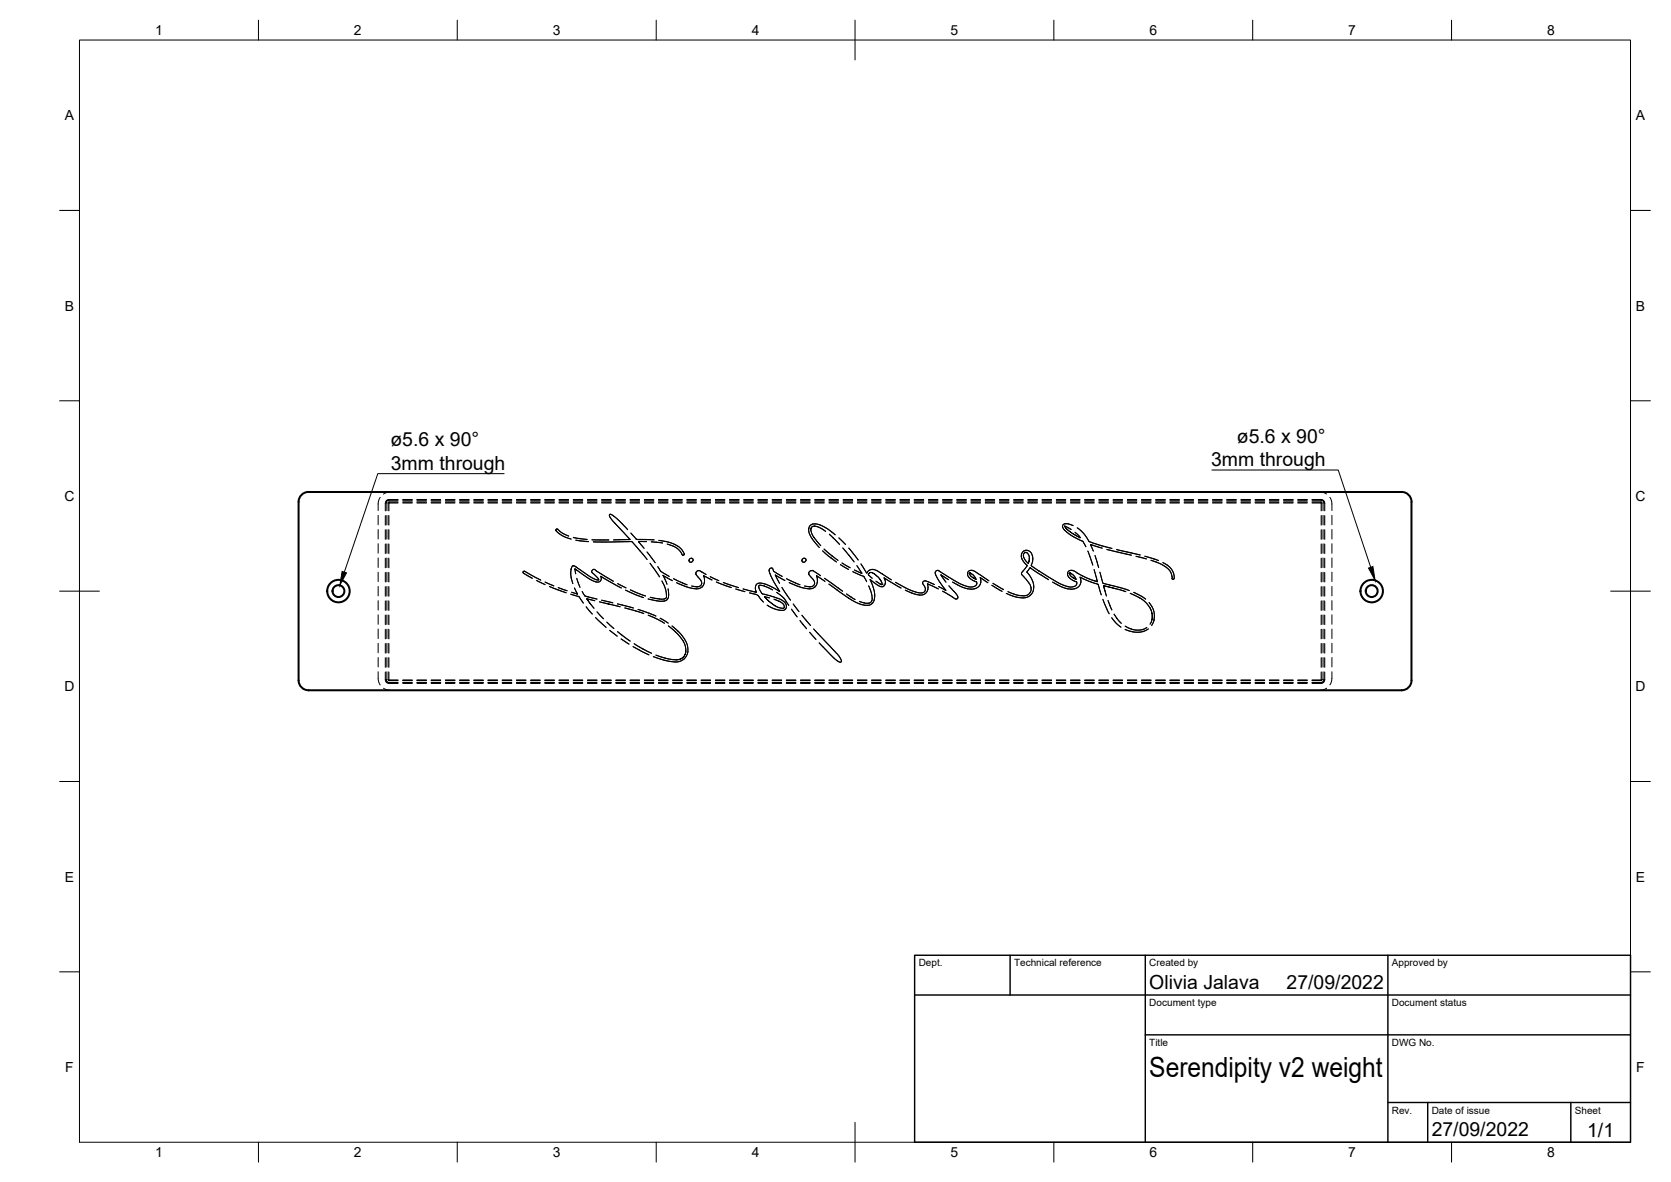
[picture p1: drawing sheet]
<svg xmlns="http://www.w3.org/2000/svg" width="420mm" height="297mm" viewBox="0 0 420 297" stroke-linecap="round" stroke-linejoin="round" font-family="sans-serif">
<defs><g id="words">
<text font-size="7" x="289" y="270.6">Serendipity v2 weight</text>
<g font-size="4.9">
<text x="98.2" y="112.1">ø5.6 x 90°</text>
<text x="311" y="111.2">ø5.6 x 90°</text>
<text x="98.3" y="118">3mm through</text>
<text x="304.5" y="117.1">3mm through</text>
<text x="289" y="248.5">Olivia Jalava</text>
<text x="323.5" y="248.5">27/09/2022</text>
<text x="360" y="285.5">27/09/2022</text>
<text x="399.1" y="285.7">1/1</text>
</g>
<g font-size="3.5">
<text x="39" y="8.8">1</text>
<text x="89" y="8.8">2</text>
<text x="139" y="8.8">3</text>
<text x="189" y="8.8">4</text>
<text x="239" y="8.8">5</text>
<text x="289" y="8.8">6</text>
<text x="339" y="8.8">7</text>
<text x="389" y="8.8">8</text>
<text x="16.3" y="30.2">A</text>
<text x="411.3" y="30.2">A</text>
<text x="16.3" y="78">B</text>
<text x="411.3" y="78">B</text>
<text x="16.2" y="125.9">C</text>
<text x="411.2" y="125.9">C</text>
<text x="16.2" y="173.7">D</text>
<text x="411.2" y="173.7">D</text>
<text x="16.3" y="221.6">E</text>
<text x="411.3" y="221.6">E</text>
<text x="16.4" y="269.4">F</text>
<text x="411.4" y="269.4">F</text>
<text x="39" y="290.8">1</text>
<text x="89" y="290.8">2</text>
<text x="139" y="290.8">3</text>
<text x="189" y="290.8">4</text>
<text x="239" y="290.8">5</text>
<text x="289" y="290.8">6</text>
<text x="339" y="290.8">7</text>
<text x="389" y="290.8">8</text>
</g>
<g font-size="2.5">
<text x="231" y="242.9">Dept.</text>
<text x="255" y="242.9">Technical reference</text>
<text x="289" y="242.9">Created by</text>
<text x="350" y="242.9">Approved by</text>
<text x="289" y="252.8">Document type</text>
<text x="350" y="252.8">Document status</text>
<text x="289" y="262.9">Title</text>
<text x="350" y="262.9">DWG No.</text>
<text x="350" y="279.9">Rev.</text>
<text x="360" y="279.9">Date of issue</text>
<text x="396" y="279.9">Sheet</text>
</g>
</g></defs>
<!-- layer: Visible -->
<g fill="none" stroke="#000" stroke-width=".51">
<path d="M75.1 126.1v44.9a2.51 2.51 0 0 0 2.5 2.5h274.8a2.51 2.51 0 0 0 2.5-2.5v-44.9M354.9 126.1a2.51 2.51 0 0 0-2.5-2.5h-274.8a2.47 2.47 0 0 0-2.5 2.5"/>
<circle cx="85.1" cy="148.5" r="1.49"/>
<circle cx="85.1" cy="148.5" r="2.83"/>
<circle cx="344.9" cy="148.5" r="1.49"/>
<circle cx="344.9" cy="148.5" r="2.83"/>
</g>
<!-- layer: Hidden -->
<g fill="none" stroke="#000" stroke-width=".25">
<path d="M95.1 129.5v2.4M95.1 133.1v2.4M95.1 136.6v2.4M95.6 125l-.2 .3a5.5 5.5 0 0 0-.3 3M96.9 129.6v2.4M96.9 133.1v2.4M96.9 136.7v2.4M97.1 126.4v1.9M97.1 129.5v2.4M97.1 133.1v2.4M97.1 136.7v2.4M97.6 129.5v2.4"/>
<path d="M97.6 133.1v2.4M97.6 136.7v2.4M97.8 129.6v2.4M97.8 133.1v2.4M97.8 136.7v2.4M98.1 123.6l-.9 .2-.8 .3M100.1 125.5h-2.3a.93 .93 0 0 0-.9 1v1.9M100.1 125.7h-2.5l-.4 .4-.1 .3M100.1 126.4h-2.3v2M100.1 126.2h-2.4l-.1 2.1M100.1 125.7h-2.5l-.4 .3-.1 .4M101.3 125.5h2.4"/>
<path d="M101.3 125.7h2.4M101.3 126.4h2.4M101.3 126.2h2.4M104.8 125.5h2.4M104.8 125.7h2.4M104.8 126.4h2.4M104.8 126.2h2.4M108.4 125.5h2.4M108.4 125.7h2.4M108.4 126.4h2.4M108.4 126.2h2.4M112 125.5h2.4"/>
<path d="M112 125.7h2.4M112 126.4h2.4M112 126.2h2.4M115.6 125.5h2.3M115.6 125.7h2.3M115.6 126.4h2.3M115.6 126.2h2.3M119.1 125.5h2.4M119.1 125.7h2.4M119.1 126.4h2.4M119.1 126.2h2.4M122.7 125.5h2.4"/>
<path d="M122.7 125.7h2.4M122.7 126.4h2.4M122.7 126.2h2.4M126.3 125.5h2.4M126.3 125.7h2.4M126.3 126.4h2.4M126.3 126.2h2.4M129.9 125.5h2.3M129.9 125.7h2.3M129.9 126.4h2.3M129.9 126.2h2.3M133.4 125.5h2.4"/>
<path d="M133.4 125.7h2.4M133.4 126.4h2.4M133.4 126.2h2.4M137 125.5h2.4M137 125.7h2.4M137 126.4h2.4M137 126.2h2.4M139.7 133.2l.5-.2a6.2 6.2 0 0 0 2.8 1.8M139.7 133.2l.3 .4a7.3 7.3 0 0 0 3.6 1.9l-2.4-1a1.76 1.76 0 0 1-1.4-1.5l.4-.1a6.2 6.2 0 0 0 2.8 1.8M139.7 133.2h.1M139.8 133.4h.1M139.9 133h.1"/>
<path d="M140.3 133v.1M140.6 125.5h2.4M140.6 125.7h2.4M140.6 126.4h2.4M140.6 126.2h2.4M144.1 135.1l3.5 .5M144.1 135l3.5 .5M144.1 125.5h2.4M144.1 125.7h2.4M144.1 126.4h2.4M144.1 126.2h2.4M144.8 135.8l3.2 .3"/>
<path d="M144.8 135.7l3.2 .4M147.7 125.5h2.4M147.7 125.7h2.4M147.7 126.4h2.4M147.7 126.2h2.4M148.8 135.7h4.3M148.8 135.6l4.3 .1M149.2 136.2l9.6-.1 3.9 4.5M149.2 136.2l9.6-.2 3.9 4.6M151.3 125.5h2.4M151.3 125.7h2.4M151.3 126.4h2.4"/>
<path d="M151.3 126.2h2.4M153.2 129.4l.3-.1a5.6 5.6 0 0 1 2.7 2.1l1.6 1.7M153.2 129.5l.7 1.3 4.5 4.8-4.1 .1M153.3 129.3h.1M153.4 129.9v.1M153.6 129.2v.1M154.2 129.6h.1M154.6 131.5h.1M154.9 125.5h2.3M154.9 125.7h2.3M154.9 126.4h2.3M154.9 126.2h2.3"/>
<path d="M155.7 135.6h-1.4M155.7 135.6v.1M157.6 136.1v.1M157.8 133.1l-1.3-1.5a7 7 0 0 0-3-2.4l-.3 .1v.4l.7 1 4.5 4.8-2.7 .1M157.9 135.6h.1M158.2 135.3v.1M158.4 135.5h.1M158.4 135.5v.1M158.4 125.5h2.4M158.4 125.7h2.4M158.4 126.4h2.4M158.4 126.2h2.4"/>
<path d="M158.6 134l1.6 1.6 4.3 .1M158.6 133.9l1.4 1.5M158.7 136v.1M159 136.2h.1M160 135.4l4.5 .2M160 135.4v.1M160.5 136.1l.1 .1M160.6 136.2l1.3 1.6M160.6 136.2h.1M162 125.5h2.4M162 125.7h2.4M162 126.4h2.4"/>
<path d="M162 126.2h2.4M162.6 136.1h-2.1l1.4 1.7M162.6 136.1h-2.1l.1 .1M162.7 138.7l2 2.7M163.7 136.2l2.9 .3M163.7 136.1l1.3 .1M165 136.2l1.6 .2M165 136.2v.1M165.6 125.5h2.4M165.6 125.7h2.4M165.6 126.4h2.4M165.6 126.2h2.4"/>
<path d="M165.7 135.8l3.2 .7a4.1 4.1 0 0 1 3.1 3l-.2 .1-.2-.1a4.9 4.9 0 0 0-3.8-2.7M165.7 135.8l3.2 .7a4.6 4.6 0 0 1 3.2 2.8 .38 .38 0 0 1-.5 .2 .38 .38 0 0 1-.2-.5 5.3 5.3 0 0 0-3.6-2.3M169.1 125.5h2.4M169.1 125.7h2.4M169.1 126.4h2.4M169.1 126.2h2.4M170.4 137.2v.1M171.5 139.3h.1M171.6 139.4v.1M171.9 139.5v.1M172 139.1v.1M172.1 139.3h.1"/>
<path d="M172.7 125.5h2.4M172.7 125.7h2.4M172.7 126.4h2.4M172.7 126.2h2.4M176.3 125.5h2.4M176.3 125.7h2.4M176.3 126.4h2.4M176.3 126.2h2.4M179.9 125.5h2.3M179.9 125.7h2.3M179.9 126.4h2.3M179.9 126.2h2.3"/>
<path d="M183.4 125.5h2.4M183.4 125.7h2.4M183.4 126.4h2.4M183.4 126.2h2.4M187 125.5h2.4M187 125.7h2.4M187 126.4h2.4M187 126.2h2.4M190.6 125.5h2.4M190.6 125.7h2.4M190.6 126.4h2.4M190.6 126.2h2.4"/>
<path d="M194.2 125.5h2.3M194.2 125.7h2.3M194.2 126.4h2.3M194.2 126.2h2.3M197.7 125.5h2.4M197.7 125.7h2.4M197.7 126.4h2.4M197.7 126.2h2.4M201.3 125.5h2.4M201.3 125.7h2.4M201.3 126.4h2.4M201.3 126.2h2.4"/>
<path d="M203.3 133.1h.1M203.4 132.7l-.1 .1M203.5 134.1v.1M203.9 133.2l.3 1 .5 .8M203.9 133.2l.6 1.7 1.9 2.2M203.9 132.8v.4M203.9 132.9v.2M204.1 132.4l-.2 .5zM204.1 132.4l.8-.2zM204.3 131.7h.1M204.7 135.1l1.7 2M204.9 125.5h2.3"/>
<path d="M204.9 125.7h2.3M204.9 126.4h2.3M204.9 126.2h2.3M204.9 132.2l1.1 .3 1.6 1M204.9 132.2l1.1 .4 1.6 1M204.9 131.6v.1M206.2 131.9h.1M206.8 138.5l3.5 2.8M206.8 138.4l2.1 1.8M207.2 138l2 1.7M208.4 125.5h2.4M208.4 125.7h2.4"/>
<path d="M208.4 126.4h2.4M208.4 126.2h2.4M208.5 134.2l.9 .9M208.5 134.3l.9 .8M209.1 133.6l.9 .8-2.3-1.7a3.8 3.8 0 0 0-3.9-.7 2.77 2.77 0 0 0 .5 3.5l1.7 2.1M209.1 133.6l-1.4-1a4.3 4.3 0 0 0-3.7-.8 2.19 2.19 0 0 0-.1 3.2l2.1 2.6M209.1 133.6v.1M209.2 139.7l1.5 1.1M209.2 139.7l1.5 1.2M209.4 135.1l1.7 1.7M209.4 135.1h.1M210.9 135.2l1.7 1.7"/>
<path d="M210.9 135.2l1.7 1.6M211.9 137.7l2.9 3.5M212 125.5h2.4M212 125.7h2.4M212 126.4h2.4M212 126.2h2.4M213.4 137.8l2.4 3M213.4 137.7l2.4 3M215.6 125.5h2.4M215.6 125.7h2.4M215.6 126.4h2.4M215.6 126.2h2.4"/>
<path d="M219.2 125.5h2.3M219.2 125.7h2.3M219.2 126.4h2.3M219.2 126.2h2.3M222.7 125.5h2.4M222.7 125.7h2.4M222.7 126.4h2.4M222.7 126.2h2.4M226.3 125.5h2.4M226.3 125.7h2.4M226.3 126.4h2.4M226.3 126.2h2.4"/>
<path d="M229.9 125.5h2.4M229.9 125.7h2.4M229.9 126.4h2.4M229.9 126.2h2.4M233.4 125.5h2.4M233.4 125.7h2.4M233.4 126.4h2.4M233.4 126.2h2.4M237 125.5h2.4M237 125.7h2.4M237 126.4h2.4M237 126.2h2.4"/>
<path d="M240.6 125.5h2.4M240.6 125.7h2.4M240.6 126.4h2.4M240.6 126.2h2.4M244.2 125.5h2.3M244.2 125.7h2.3M244.2 126.4h2.3M244.2 126.2h2.3M247.7 125.5h2.4M247.7 125.7h2.4M247.7 126.4h2.4M247.7 126.2h2.4"/>
<path d="M251.3 125.5h2.4M251.3 125.7h2.4M251.3 126.4h2.4M251.3 126.2h2.4M254.9 125.5h2.4M254.9 125.7h2.4M254.9 126.4h2.4M254.9 126.2h2.4M256.8 139.7v.1M256.8 139.4v.1M256.9 139.1v.1M257.3 139.6v.1"/>
<path d="M257.4 140l.5 1 .7 .6M257.5 138.4v.1M257.7 138.9l.3-.1 .3 .2M257.7 138.9l.6 .1M257.7 138.9l-.4 .4 .1 .7 .5 .9 .7 .6M257.7 138.9l-.4 .4 .1 .6M258.2 138.3h.1M258.3 139l.5 .7v1.2v-.7M258.3 139l.5 1M258.4 125.5h2.4M258.4 125.7h2.4M258.4 126.4h2.4"/>
<path d="M258.4 126.2h2.4M262 125.5h2.4M262 125.7h2.4M262 126.4h2.4M262 126.2h2.4M265.6 125.5h2.4M265.6 125.7h2.4M265.6 126.4h2.4M265.6 126.2h2.4M267.2 132.4h.1M267.7 133.2v.1M267.8 131.6v.1"/>
<path d="M268.2 132.9l-.5-.7 .5 .8M269.2 125.5h2.3M269.2 125.7h2.3M269.2 126.4h2.3M269.2 126.2h2.3M269.3 133l-1.6-.8 1.6 .9M269.8 132.1l-1.3-.4-1.1 .1a.9 .9 0 0 0 .3 1.5 17.9 17.9 0 0 0 4.6 2.8l.7 1.3M269.8 132l-1.3-.4-1.1 .1a.88 .88 0 0 0 .3 1.5 20 20 0 0 0 4.6 2.9l.7 1.3M269.9 134.8v.1M270.2 134.4l1.3 .7zM270.2 134.4l-2-1.5 2 1.5M270.3 133.7l1.1 1 .1 .4"/>
<path d="M270.3 133.8l1.3 1.3M270.9 132.7l1.2 1 1.4 1.9a1.22 1.22 0 0 0 1.2 .8l4.9 1.5M270.9 132.6l1.9 1.8a3.5 3.5 0 0 0 2.7 2.2l1.5 .5M271.5 135.1h.1M271.6 135.1h-.1M272.2 136h.1M272.7 125.5h2.4M272.7 125.7h2.4M272.7 126.4h2.4M272.7 126.2h2.4M273.7 135.9v.1M273.9 136.1v.1"/>
<path d="M274.3 136.9l.6 .1M274.3 136.9l.6 1.6M274.3 136.8v.1M274.5 136.9h.1M274.9 137l2.2 .7M274.9 137v.1M275.3 139.6l.9 3.1M275.3 139.6l.9 3M276.3 125.5h2.4M276.3 125.7h2.4M276.3 126.4h2.4M276.3 126.2h2.4"/>
<path d="M277 137.1l2.6 .7M277 137.1v.1M277.1 137.8l-2.8-.9 .6 1.6M278.3 138.1l6.2 1.5M278.3 138l2.2 .6M279.9 125.5h2.4M279.9 125.7h2.4M279.9 126.4h2.4M279.9 126.2h2.4M280.5 138.6l4 .9M280.5 138.6h.1M280.8 138.1l5.9 1.4"/>
<path d="M280.8 138.1l3.6 .8M283.5 125.5h2.3M283.5 125.7h2.3M283.5 126.4h2.3M283.5 126.2h2.3M284 138.8v.1M284.4 138.9l2.3 .6M284.4 138.9v.1M285.6 139.8l2.6 .7M285.6 139.8l2.6 .6M287 125.5h2.4M287 125.7h2.4"/>
<path d="M287 126.4h2.4M287 126.2h2.4M287.8 139.8l3.5 1.1-1.2-.5M287.8 139.7l2.3 .7M290.6 125.5h2.4M290.6 125.7h2.4M290.6 126.4h2.4M290.6 126.2h2.4M294.2 125.5h2.3M294.2 125.7h2.3M294.2 126.4h2.3M294.2 126.2h2.3"/>
<path d="M297.8 125.5h2.3M297.8 125.7h2.3M297.8 126.4h2.3M297.8 126.2h2.3M301.3 125.5h2.4M301.3 125.7h2.4M301.3 126.4h2.4M301.3 126.2h2.4M304.9 125.5h2.4M304.9 125.7h2.4M304.9 126.4h2.4M304.9 126.2h2.4"/>
<path d="M308.5 125.5h2.3M308.5 125.7h2.3M308.5 126.4h2.3M308.5 126.2h2.3M312 125.5h2.4M312 125.7h2.4M312 126.4h2.4M312 126.2h2.4M315.6 125.5h2.4M315.6 125.7h2.4M315.6 126.4h2.4M315.6 126.2h2.4"/>
<path d="M319.2 125.5h2.4M319.2 125.7h2.4M319.2 126.4h2.4M319.2 126.2h2.4M322.7 125.5h2.4M322.7 125.7h2.4M322.7 126.4h2.4M322.7 126.2h2.4M326.3 125.5h2.4M326.3 125.7h2.4M326.3 126.4h2.4M326.3 126.2h2.4"/>
<path d="M329.9 125.5h2.2a.94 .94 0 0 1 1 1v1.9M329.9 125.7h2.2a.72 .72 0 0 1 .8 .7M329.9 126.4h2.3v2M329.9 125.7h2.2a.76 .76 0 0 1 .8 .7M329.9 126.2h2.2M331.9 123.6l.9 .2 .7 .3M332.1 126.2l.3 .2M332.2 129.6v2.4M332.2 133.1v2.4M332.2 136.7v2.4M332.4 126.4v1.9M332.4 129.5v2.4"/>
<path d="M332.4 133.1v2.4M332.4 136.7v2.4M332.9 126.4v1.9M332.9 129.5v2.4M332.9 133.1v2.4M332.9 136.7v2.4M333.1 129.6v2.4M333.1 133.1v2.4M333.1 136.7v2.4M334.4 125l.2 .3a5.5 5.5 0 0 1 .3 3M334.9 129.5v2.4M334.9 133.1v2.4"/>
<path d="M334.9 136.6v2.4M95.1 140.2v2.4M95.1 143.8v2.4M95.1 147.4v2.3M95.1 150.9v2.4M95.1 154.5v2.4M95.1 158.1v2.4M96.9 140.3v2.4M96.9 143.9v2.3M96.9 147.5v2.3M96.9 151v2.4M96.9 154.6v2.4"/>
<path d="M96.9 158.2v2.4M97.1 140.2v2.4M97.1 143.8v2.4M97.1 147.4v2.4M97.1 151v2.3M97.1 154.5v2.4M97.1 158.1v2.4M97.6 140.2v2.4M97.6 143.8v2.4M97.6 147.4v2.4M97.6 151v2.3M97.6 154.5v2.4"/>
<path d="M97.6 158.1v2.4M97.8 140.3v2.4M97.8 143.9v2.3M97.8 147.5v2.3M97.8 151v2.4M97.8 154.6v2.4M97.8 158.2v2.4M131.6 143.6v.1M131.6 143.9v.1M131.7 144.1l-.2-.4 .3-.2 4.2 2.3-4.1-2.2-.3 .1 .1 .4 2.2 1.3M131.7 144.1l2.2 1.2M131.7 144.1h.1"/>
<path d="M131.9 143.5v.1M132.1 143.6v.1M134.9 145.9l2.2 1M134.9 145.8l2.2 1.1M137.1 146.3l2.2 1M137.1 146.2l2.2 1M138.1 147.4l4.3 1.6M138.1 147.4l4.3 1.5M142.6 148.4l-2.2-.7 2.2 .8M143.5 149.4l2.1 .6 1.1 1.6M143.5 149.3l2 .6M143.5 144.1h.1"/>
<path d="M143.6 143.1v.1M143.6 142.9v.1M143.6 145.3l.4 1.4-.5-2.6a1.83 1.83 0 0 1 .6-1.9l.8 .3a22 22 0 0 0 5 3.2l.6 .1-.4-.8-1.3-1.1v-.4a.52 .52 0 0 1 .9-.3l4.5 2.9M143.6 145.3l-.1-1.3a1.83 1.83 0 0 1 .6-1.8l.8 .3a21.3 21.3 0 0 0 5 3.2h.6l-.3-.6-1.4-1.3v-.4a.49 .49 0 0 1 .9-.2l4.5 2.9M143.6 145.3h.1M143.7 148.8l1.4 .4M143.9 142.3v.1M144.1 142.2h.1M144.3 142.2h.1M144.5 147.8l.7 1.5-1.5-.4M144.5 147.7l.6 1.5M144.6 142.9l.2 1.3-.2-1.2"/>
<path d="M144.6 143l3.5 2.5a2.68 2.68 0 0 0 2.6 .7l.5-.6-.1-.7 5.1 2.9M144.6 143l3.5 2.4a2.93 2.93 0 0 0 2.6 .8l.5-.6-.1-.8 5.1 2.9M144.7 143v.1M144.9 142.5v.1M144.9 143.2h.1M145 145.4l.8 2.2M145 145.3l.8 2.3M145.1 149.2v.1M145.2 149.2h.1M145.5 149.9l.2 .1M145.5 149.9h.1M145.7 150l1 1.5"/>
<path d="M145.7 150v.1M146.4 148.7l.7 1.1 3 .8M146.4 148.6l.6 1.1M147 149.7l3.1 .8M147 149.7h.1M147.2 149.8h.1M147.4 152.5l1.5 1.9M147.4 152.5l1.5 1.8M147.5 150.5h.1M147.6 150.5h.1M147.7 150.5l1.9 .4M147.7 150.5l1.9 .5"/>
<path d="M147.9 150h.1M148.4 151.8l-.9-1.3 1.9 2.4M148.9 143.9h.1M149.7 145.6h.1M149.8 155.2l2.6 2.5-2.6-2.5M149.8 146.2v.1M150 143.5h.1M150.4 145.7v.1M150.5 145.5v.1M150.5 145.7v.1M150.7 151.2l2.5 .7zM151.1 144.8v.1"/>
<path d="M151.2 145.3h.1M151.3 150.9l2.8 .6M151.3 150.8l2.8 .7M151.7 155.5l-1.6-1.8 1.6 1.8M152.6 156.3l1.7 1.6M152.6 156.4l1.7 1.6M153.2 151.8l2.7 .6M153.2 151.9l2.7 .6M153.3 158.4l1.9 1.5M153.3 158.4l1.9 1.4M155.2 151.8l4.1 1M155.2 151.7l4.1 1.1"/>
<path d="M155.3 158.7l3.2 2.4M155.3 158.8l3.2 2.3M155.3 146.7l2.1 1.1M155.3 146.6l2.1 1.1M157.1 152.7l4.8 1.4M157.1 152.8l4.8 1.4M157.3 148.3l4.5 1.9M157.3 148.3l4.5 1.8M158.5 148.3l3.8 1.5M158.5 148.2l3.8 1.5M160.4 153.1l4.5 1.7-4.5-1.6M163 150.5l2 .4"/>
<path d="M163 154.6l4.1 2M163 154.6l4.1 2.1M163.4 141.6l2.4 3.4M163.4 141.5l1.7 2.3M163.5 150.1l2.4 .4M165 150.9v.1M165.1 143.8l.7 1.1M165.1 143.8h.1M165.4 142.4l.7 1.2M165.4 142.4l.7 1.1M165.9 150.5v.1M166 155.4l2 1.2"/>
<path d="M166 155.3l2 1.3M166.1 143.6l2.2 1.3M166.1 143.5l2.2 1.3M166.1 143.5v.1M166.4 146l.2 .4a7 7 0 0 1 1 3.3M166.4 146a6.2 6.2 0 0 1 1.1 4.2l-.8 .3h-.8M166.7 144.6l2.4 1.3M166.7 144.6l1 2.2M166.7 144.6h.1M167 151v.1M167.1 150.5h.1M167.6 150v.1a1.68 1.68 0 0 1-1.7 .5l-2.4-.5"/>
<path d="M167.6 150v.1M168 148l.1 2a1.99 1.99 0 0 1-2.6 1.1l-2.5-.6M168 147.9l.1 1.5M168 157.3a10 10 0 0 1 4.4 5.4v1.2v-.3a6.4 6.4 0 0 0-2.8-5l-1.5-1.3M168.1 150h.1M168.1 149.4v.1M168.1 149.4v.6a1.99 1.99 0 0 1-2.6 1l-.5-.1M169 157.3l1.8 1.7 1.4 1.7 .6 1.2 .2 1.5M169 157.3l1.4 1.2M169.1 146l-2.4-1.4 1 2.2M169.3 145.4l3.5 1.6M169.3 145.4l2.3 1.1"/>
<path d="M170.4 158.5l.9 1 1.1 1.5a3.5 3.5 0 0 1-1 5l-1.6 .3a18 18 0 0 1-5.5-1.3M170.4 158.5v.1M171.6 146.5l1.2 .4M171.6 146.5h.1M173.7 141.3h.1M173.8 140.3h.1M173.9 147.2l1.2 .2M175 144h.1M175 144.1v.1M175 144.3v.1M175.1 147.9v.1M175.1 147.4v.1"/>
<path d="M175.4 147.4v.1M175.5 144.9v.1M175.6 145.1v.1M175.7 143.4h.1M175.7 147.4h.1M176.2 145.7v.1M176.3 143.6v.1M176.4 143.7a.84 .84 0 0 0-1.3 0l-.1 .5 .2 .4a2.89 2.89 0 0 1 1.2 2 1.14 1.14 0 0 1-1.3 .8M176.4 143.7l1.1 .6M176.4 143.7h.1M176.4 146.6v.1M176.5 147.5v.1"/>
<path d="M176.9 144.6l2.1 1.1M176.9 144.6l.2 1.3a2.07 2.07 0 0 1-3 1.9l-1.5-.4-2.5-1M176.9 144.6v.1M177.1 146.4h.1M177.1 146.2v.1M177.1 145.9v.1M177.5 144.4l-1.1-.7a.81 .81 0 0 0-1.4 .1v.5l.2 .3a2.89 2.89 0 0 1 1.2 2.1v.2a1.99 1.99 0 0 1-2.5 .4M178.6 145l2.1 1M178.6 144.9l2.1 1M179 145.8l-2.1-1.1 .2 1.3a2.07 2.07 0 0 1-3 1.9l-1.5-.4-2.5-1M180.1 146.3l3.8 1.4M180.1 146.2l3.8 1.4"/>
<path d="M181.9 146.4l3.8 1.3-3.8-1.3M185 148l2.3 .7M188.4 149l2.1 .6 1.5 1.7M188.4 149l1.6 .3M189.9 147.8h.1M189.9 148.8h.1M190 147.3v.1M190 149.3l.8 .5M190 149.3v.1M190 148.4v.1M190.2 148.8v.1M190.8 149.8l1.2 1.5"/>
<path d="M190.8 147.3h.1M190.8 147.4h.1M190.8 149.8v.1M190.8 147.7h.1M191.1 147v.1M191.6 149.1v.1M191.7 149.2v.1M192.2 147.3l-1.3-.2a2.14 2.14 0 0 0 1.1 2.2l4.1 1.2a2.15 2.15 0 0 1 1.6 2.3 2.09 2.09 0 0 1-2.6 .3l-2.2-1 .5 .3a5.5 5.5 0 0 0 4 .8 1.66 1.66 0 0 0-1-2.5l-4.4-1.4a2.14 2.14 0 0 1-1.1-2.1 7 7 0 0 1 3.4 1.1M192.2 147.3l2.1 .9M192.2 147.3h.1M192.2 149.9l1.3 .3M192.2 150l1.3 .3"/>
<path d="M192.3 150l-.1-.1 .1 .2M192.6 150.3l-.3-.3 .3 .4M193.3 147.1v.1M193.4 143.3v.1M193.4 143.2v.1M193.5 144v.1M194.5 143.6l-.4-.9-.4 .1-.3 .3a4.1 4.1 0 0 0 1 2.7l1.6 2.8a8.9 8.9 0 0 0-5.2-2.1 1.38 1.38 0 0 0-.9 1.6l.3 .7-3.4-.8M194.5 143.6l2.2 1.2M194.5 143.6h.1M194.6 150.6l1.4 .5 .8 .5 .3 .5 .1 .5M194.6 150.6l2 .9 .5 .5 .1 .5M194.9 144.5l1.1 2.1-1.1-2 2.5 1.3"/>
<path d="M194.9 144.5l2.5 1.3M194.9 144.5v.1M195.7 148v.1M196 148.6h.1M196 148.6v.1M196.6 147.6l2.2 3.3M196.6 147.6l2.2 3.2M196.6 153.4h.1M196.7 144.9l-.5-.3a2.85 2.85 0 0 1-1.9-1.6l-.4-.2-.5 .4a4.1 4.1 0 0 0 1 2.6l1.6 2.9a9.3 9.3 0 0 0-5.2-2.1 1.41 1.41 0 0 0-.9 1.5l.3 .8-3.4-.9M196.8 152.9l.4-.3-.2 .3zM196.8 152.9a8.3 8.3 0 0 1-4.2-2.6l.2 .3a8.1 8.1 0 0 0 4 2.3M197 150.2l-1.7-1.3 1.9 1.5 1.1 1.8"/>
<path d="M197 150.2l.6 .9M197 150.2v.1M197.5 150.8v.1M197.6 151.1l.7 1M197.6 151.1h.1M197.7 145.4l3.4 1.6M197.7 145.4l2.3 1.1M197.7 152.3h.1M199 153.1l1.4 2M199 153.1l1.4 1.9M199.5 151.8l1.4 1.9M200 146.5l1.1 .4"/>
<path d="M200 146.5h.1M201.6 154.7l2.2 2.5M201.6 154.6l2.2 2.5M201.9 156.9l-.8-.9 1.7 2M201.9 156.9l.9 1.1M201.9 156.9h.1M202.1 141.3h.1M202.2 140.3h.1M202.3 147.2l1.2 .2M203.3 144.1v.1M203.4 144h.1M203.4 144.3v.1"/>
<path d="M203.5 147.9v.1M203.5 147.4v.1M203.6 158.9l1.6 1.8M203.6 158.9l1.6 1.7M203.8 147.4v.1M203.8 144.9v.1M204 145.1v.1M204 143.4h.1M204.1 147.4h.1M204.2 143.4h.1M204.4 143.4v.1M204.4 143.4h-.2a.79 .79 0 0 0-.8 .6 .79 .79 0 0 0 .4 .9l.2 .2a1.24 1.24 0 0 1 .8 1.1 1.24 1.24 0 0 1-.8 1.2h-.5"/>
<path d="M204.4 143.4l1.9 1.2M204.6 145.7v.1M204.6 158l5.9 6.3 .7 1a.73 .73 0 0 1 .2 1.1l-.6-.2a23.6 23.6 0 0 1-4.5-4.4l-.3-.2 .9 1a15.7 15.7 0 0 0 4 3.7l.4 .2 .3-.3M204.6 158.1l5.9 6.3 1.1 1.7M204.8 146.6v.1M204.9 147.5v.1M205.3 144.6l2.1 1.5M205.3 144.6l.2 1.3a2.07 2.07 0 0 1-3 1.9l-1.5-.4-2.6-1M205.3 144.6v.1M205.5 146.4h.1M205.5 145.9v.1M205.5 146.2v.1"/>
<path d="M206.3 144.7l-2.1-1.3a.77 .77 0 0 0-.8 .6 .77 .77 0 0 0 .4 .9 1.94 1.94 0 0 1 .9 2 1.99 1.99 0 0 1-2.4 .4M207.3 145.4l4.6 3.2M207.3 145.3l1.9 1.3M207.4 146.1l-2.1-1.4 .2 1.3a2.06 2.06 0 0 1-3 1.9l-1.5-.4-2.6-1.1M208.9 140.2l1.4 1M208.9 140.2h.1M209.2 146.6l1.6 1.2M209.2 146.6h.1M210.5 148.2v.1M210.8 147.8l1.1 .8M210.8 147.8h.1M211.3 141.9l2.1 1.2"/>
<path d="M211.7 141.4l2.1 1.2M211.7 141.5l2.1 1.2M212.9 149.3l2.1 1.4M212.9 149.2l1.1 .8M213.3 150.2v.1M214 150l1 .6M214 150h.1M214.4 143.7l1.6 .7a2.09 2.09 0 0 1 1.9 1.8M214.4 143.6l2.8 1.3M214.8 143.2l1.7 .8-1.7-.7M215.5 142.1l1.1 1.8M215.5 142.2l1.1 1.7"/>
<path d="M216.1 151.1l1.2 .4M216.5 141.7l1.5 2.3M216.5 144l.1 .1zM216.5 141.7l1.3 2.2M216.6 143.9h.1M216.6 144v.1M216.7 143.9v.2zM216.7 144.1h.1M217.1 144.8v.1M217.2 144.9l.7 1.2M217.2 144.9v.1M217.3 151.5h.1"/>
<path d="M217.8 143.9l.2 .1 .6-.7a2.17 2.17 0 0 1 2.1 .2l1.1 .7M217.8 143.9l.1 .1M218 143.9l.8-.7a2.2 2.2 0 0 1 1.9 .3l3.4 2.2-2.3-1.5M218 143.9v.1M218 143.8v.1M218.1 152.1v.1M218.4 144.5h.1M218.3 144.4h.1M218.4 144.4h.1M218.4 144.5l.9 .8M218.4 144.4h-.1M218.4 144.4l.9 .9"/>
<path d="M218.4 147.3a4.6 4.6 0 0 1 .7 3.9l-.5 .4h-.7l-1.8-.4M218.4 147.2a4.6 4.6 0 0 1 .7 4l-.6 .4-1.2-.1M218.5 151.6h.1M218.5 144.1l.6-.3-.4 .2-.3 .4zM218.8 145.7l.2 .1a4.5 4.5 0 0 0 2.9 1.7h.1a1.51 1.51 0 0 0 .3-2.2l4.3 2.5M218.8 145.6l.9 2.6 .2 1.4a2.15 2.15 0 0 1-.8 2.2 2.15 2.15 0 0 1-2.3 .2 29.2 29.2 0 0 1-7.6-4.7l-.8-.5 2.1 1.4M218.9 145.7h.1M218.9 145.8v.1M219.1 143.8l.4 .2-.4-.1M219.2 150.9h.1M219.3 150.4h.1M219.3 151.6v.1"/>
<path d="M219.5 144l.9 .7zM219.8 150.8h.1M219.9 150.4v.1M219.9 149.6v.1M220.2 146l1.1 .7M220.2 146.1l1.1 .7M220.4 144.6l.7 .7 .6 1-.6-.9-.7-.7M220.5 143.4v.1M221.3 146.7l.3 .2zM221.4 147.4h.1M221.6 146.9h.2M221.6 146.8l.1 .1"/>
<path d="M221.7 146.2l.1 .6M221.7 146.3l.1 .6M221.8 146.8l-.1 .1M221.8 146.8v.1M221.8 146.8h.1M221.8 144.2v.1M222.2 147.3h.1M222.3 145.2v.1M222.5 145.7v.1M222.6 146.6v.1M222.6 146.3h.1M225 146.8l1.6 1"/>
<path d="M225 146.8l-2.7-1.6 .2 .5a1.37 1.37 0 0 1-.3 1.6 1.14 1.14 0 0 1-1.4-.2l-2-1.5 .9 2.6 .2 1.4a2.14 2.14 0 0 1-.7 2.1 2.14 2.14 0 0 1-2.3 .3l-2.7-1.2-3.7-2.6M225 146.8v.1M227.6 147.6v.1M227.6 148.3l1.7 .7M229.3 149v.1M231.3 149.5v.1M231.9 149h.1M232 146.5l.5-.5a2.61 2.61 0 0 1 1.9 .7l.5 .2M232 146.5v.2M232 146.5h.1M232 146.7l.2 .2a1.18 1.18 0 0 1 .4 1.5 1.18 1.18 0 0 1-1.5 .6l-2.3-.7-3.6-1.9 2.4 1.2M232 146.7h.1"/>
<path d="M232.3 146.1h.1M232.7 148.2v.1M232.7 148.1h.1M232.7 145.9v.1M233.2 146.7v.1M233.2 146.8v.1M233.3 146.1l-.9-.1a.63 .63 0 0 0-.4 .5 .63 .63 0 0 0 .4 .7 1.19 1.19 0 0 1-.1 1.5 1.19 1.19 0 0 1-1.5 .2l-3.2-1.3M233.3 146.1l1.6 .8M233.3 146.1v.1M233.3 146.7v.1M233.3 148.1v.1M233.3 147.6h.1"/>
<path d="M235.1 143.9l.2-.4 .6-.2 1.7 1.1a18.8 18.8 0 0 0 5.2 2.9 1.97 1.97 0 0 0 2.8-.6v-.1M235.1 143.9a12.9 12.9 0 0 0 2.7 4.5l-1.8-1M235.3 144.4v.1M235.5 143.3v.1M235.9 148l-2.7-1.2 .1 .4a1.88 1.88 0 0 1-2 2.4l-1.4-.3-2.3-1M235.9 148l-2.7-1.3 .1 .4a1.87 1.87 0 0 1-2 2.4l-2-.5M236 147.4l1.6 .8M236.2 143.5v.1M236.5 146.5v.1M236.6 144.4v.1M236.7 144.7l-.1-.3 1.9 1.2M236.7 144.7l1.1 1.6"/>
<path d="M236.7 144.7h.1M237 148.6l3 1.8M237 148.5l2.3 1.4M237.6 148.2v.1M237.8 148.3v.1M238.5 145.7l-1.9-1.2 1.2 1.8M239.3 149.9v.1M239.6 150.1v.1M239.9 148.7l-1.3-1.5 1.7 2 .6 .9M239.9 148.7l.2 .1a1.34 1.34 0 0 1 .6 1.6l-.5 .1-.9-.6M239.9 148.7h.1M240 150.4h.1"/>
<path d="M240.3 150.5v.1M240.7 150.4v.1M240.7 146.9v.1M240.9 150.2a.5 .5 0 0 1-.9 .2M243.2 147.9v.1M243.3 144.2a3.1 3.1 0 0 0 2.3 2.1v.1M243.3 144.2h.1M243.3 144l.3-.5 .6-.2a13.3 13.3 0 0 1 4.4 2.7M243.4 147.4v.1M243.5 144.9v.1M243.8 144.1h.1M243.8 144v.2"/>
<path d="M243.9 143.9v.1M243.9 143.9l-.1 .1M243.9 144h-.1M243.9 144h.1M244 144v.1M244.1 144l.9 .8 .4 .8-.4-.8zM244.2 148v.1M244.4 143.3v.1M244.9 147.4h.1M245 146h.1M245.1 147.9v.1M245.4 145.5h-.1a2.77 2.77 0 0 1-1.5-1.3 2.67 2.67 0 0 0 1.6 1.4"/>
<path d="M245.5 146.2v.1M245.6 143.9h.1M246 144.2h.1M246.5 145.1v.1M246.6 146.4h.1M246.6 146v.1M247.5 145.1l-1.1-.7a3.3 3.3 0 0 0-2.2-1.1l-.7 .3a1.77 1.77 0 0 0 1.4 2.3l.7 .3-.1 .7a2.43 2.43 0 0 1-3.1 .2 28.4 28.4 0 0 1-6.3-3.7l-.4-.1-.4 .3a.83 .83 0 0 0 .1 1.1l1.1 1.8 1.3 1.8-.2-.1M247.5 145.1l1.1 .8M247.5 145.1v.1M248.4 146.5l-1.9-1.3a2.22 2.22 0 0 1-2.6 2.9l-1.6-.4-2.8-1.4 1.2 .6M248.4 146.4l-1.9-1.3a2.22 2.22 0 0 1-2.6 2.9l-1.6-.4-1.6-.7M249.4 147.1l2.6 1.5"/>
<path d="M250.9 147.3l-1.2-.7 2.6 1.6M250.9 147.3l1.4 .8M250.9 147.3h.1M256.8 144.2l1.5-2.1-.9-.9-.6-1.4a1.4 1.4 0 0 1 1.3-1.5 1.4 1.4 0 0 1 1.5 1.4l.1 1.2-.4 1.3 3.1 2a19.6 19.6 0 0 0 5.8 3.1 1.79 1.79 0 0 0 2.6-.6v-.1M256.8 144.2l2.1 2.6 .4 1.3a1.85 1.85 0 0 1-2.4 1.6l-1.8-.3-1.7-.7M256.9 143.9h.1M256.9 140.4h.1M257.2 150.2v.1M257.3 143.4v.1M257.5 149.7v.1M258.1 141.9v.1M258.1 142.3v.1"/>
<path d="M258.2 143.7v.1M258.3 142.1v.1M258.3 143.8v.1M258.3 143.6h.1M258.7 146.4v.1M258.8 140.8l-.2 .8 .2-.7M258.9 142.7v.1M259 148.8v.1M259.1 142.7v.1M259.2 147.8h.1M259.3 148h.1M259.3 142v.1"/>
<path d="M259.3 142h.1M259.4 142.2h.1M259.7 141h.1M259.7 146v.1M259.7 140.4v.1M259.9 148.2h.1M259.9 147.4v.1M261.1 143.4v.1M261.2 143.5h.1M261.6 144.4h.1M261.7 144.4v.1M263.6 145.7l-4.6-3-.8 1.1 1.3 1.8 .4 1.3v.9l-.4 1.3-.9 .9a7 7 0 0 1-5.6-.9"/>
<path d="M263.6 145.6l-4.6-3-.8 1.1 1.3 1.9 .4 1.2v.9l-.3 1.2-.8 .9a6 6 0 0 1-5.5-.6l-.3-.1M265.9 146.9l-1.2-.6 1.6 .9 1.6 .7a3.1 3.1 0 0 0 3.8-1.1l.1-.7-.2-1 2.3 1 2.2 .7 .8 2.7M265.9 146.9l2 .9a3.2 3.2 0 0 0 3.6-.7l.3-1.1-.2-1 4.6 1.9M265.9 146.9v.1M268.4 147.9v.1M268.4 144.2a3.1 3.1 0 0 0 2.3 2.1l.1 .1M268.4 144.2h.1M268.5 147.4v.1M268.6 144.9v.1M268.9 144.1h.1M269 144l-.1 .2M269 143.9v.1"/>
<path d="M269 144h.1M269.1 144h.1M269.2 144v.1M269.2 144l.8 .7 .6 .9-.6-.9zM269.3 148v.1M269.6 143.3v.1M270.1 147.4h.1M270.1 146h.1M270.2 147.9v.1M270.6 145.5h-.1a2.77 2.77 0 0 1-1.6-1.3 2.67 2.67 0 0 0 1.7 1.4M270.7 146.2v.1M270.8 143.9v.1"/>
<path d="M271.6 145v.1M271.8 146.4h.1M271.8 146v.1M272.1 144.7h.1M274.8 142l-1.3-3.5 1.3 3.5M275.1 143.2l.8 3-.3-.1a21.1 21.1 0 0 1-5.6-2.6l-.5-.2-.6 .2-.5 .5M275.1 143.1l.6 2.3M275.4 146v.1M275.5 146.1h.1M275.7 145.4l.2 .7h-.3a21.1 21.1 0 0 1-5.6-2.7l-.9-.1-.5 .3a1.77 1.77 0 0 0 1.4 2.3l.8 .3-.1 .7a2.41 2.41 0 0 1-3.1 .2 28.9 28.9 0 0 1-6.4-3.7l-1.9-1.3 .4-1.1-.1-1.2a1.42 1.42 0 0 0-1.1-1.5 1.42 1.42 0 0 0-1.6 .9l-.1 .6 .2 .7 1.3 1.6-1.2 1.5-.3 .6 2.1 2.6 .4 1.3a1.8 1.8 0 0 1-2.3 1.6l-1.7-.3-1.9-.7M275.7 145.4h.1M275.8 145.8h.1"/>
<path d="M275.8 145.9v.1M276 146.8h.1M276.2 146.9l.7 2.6M276.2 146.9v.1M276.6 143.8l.8 2.8 4.8 1.2 1.8 .6-6.6-1.8-.8-2.8M277.3 146.4h.1M277.3 150.7l1.6 3.6M277.3 150.6l1.6 3.6M277.5 147.2h.1M277.5 147.2l.1 .4M277.5 146.6h.1M277.6 147.2l2.9 .8z"/>
<path d="M277.6 147.2v.4M278.2 149.7l-.6-2.1 .6 2.2M278.6 150.9l1 2.4M279 147h.1M279.5 155.3l1 1.2 1.4 1.1M279.5 155.2l.9 1.2 1.5 1.2M280.1 154.4l1.8 2.3M280.1 154.3l1.9 2.3M280.5 147.9l2.6 .8M280.5 148l2.6 .7M282.9 158.2l1.6 .5 1.9 .2 1.3-.2 1-.6-1.3 .6M282.9 157.4l.9 .4a5.2 5.2 0 0 0 3.5 .4"/>
<path d="M282.9 158.1l1.9 .6M282.9 157.3l.7 .4a5.2 5.2 0 0 0 3.7 .5M284.2 149.1a8.7 8.7 0 0 1 4.9 3.5M284.2 149.1a8.8 8.8 0 0 1 4.9 3.6M284.8 158.7v.1M285.1 148.9l3 1.7M285.1 148.8l3 1.7M287.3 158.2h.1M287.4 158.7l-1.2 .2-1.4-.2M287.4 158.7h.1M288.4 157.7l-1.1 .5M288.9 151.5l.7 .9a4.6 4.6 0 0 1 0 4.8"/>
<path d="M288.9 151.4l.8 1.2a4.6 4.6 0 0 1-.1 4.5M289.1 152.6l.2 .4a4.3 4.3 0 0 1 .3 2.8l.1-.1a4.6 4.6 0 0 0-.6-3.1zM289.4 140.8l1.7 .6a6.5 6.5 0 0 1 3.4 2.7l.2 1a.3 .3 0 0 0 .2 .5 .3 .3 0 0 0 .4-.3M289.4 140.8l1.7 .6a6.5 6.5 0 0 1 3.4 2.6l.2 .9a.37 .37 0 0 0 0 .5 .37 .37 0 0 0 .4 .1 3.3 3.3 0 0 0-1.8-3.6l-.9-.6M289.6 155.7l-.4 1.1M289.6 155.8l-.4 1.1M289.7 154.9h.1M290.1 140.4v.1M290.2 155.7v.2M290.3 154.7v.1M292.4 141.4a4.3 4.3 0 0 1 2.9 3.8M294.7 144.9v.1"/>
<path d="M294.7 145.3v.1M294.7 145.3h.1M295 145.5v.1M295.1 144.1v.1M332.2 140.3v2.4M332.2 143.9v2.3M332.2 147.5v2.3M332.2 151v2.4M332.2 154.6v2.4M332.2 158.2v2.4M332.4 140.2v2.4M332.4 143.8v2.4"/>
<path d="M332.4 147.4v2.4M332.4 151v2.3M332.4 154.5v2.4M332.4 158.1v2.4M332.9 140.2v2.4M332.9 143.8v2.4M332.9 147.4v2.4M332.9 151v2.3M332.9 154.5v2.4M332.9 158.1v2.4M333.1 140.3v2.4M333.1 143.9v2.3"/>
<path d="M333.1 147.5v2.3M333.1 151v2.4M333.1 154.6v2.4M333.1 158.2v2.4M334.9 140.2v2.4M334.9 143.8v2.4M334.9 147.4v2.3M334.9 150.9v2.4M334.9 154.5v2.4M334.9 158.1v2.4M95.1 168.8a4.9 4.9 0 0 0 .5 3.3M95.1 161.7v2.3"/>
<path d="M95.1 165.2v2.4M96.4 173l.8 .3 .9 .2M96.9 168.9v1.9a.94 .94 0 0 0 .9 1h2.3M96.9 161.7v2.4M96.9 165.3v2.4M97.1 161.7v2.4M97.1 165.3v2.3M97.1 168.8v2M97.6 168.8l.1 2.2h2.4h-2.3l-.2-.2M97.6 161.7v2.4M97.6 165.3v2.3M97.8 168.9v2h2.3"/>
<path d="M97.8 161.7v2.4M97.8 165.3v2.4M100.1 171.5h-2.3a.72 .72 0 0 1-.7-.7 .72 .72 0 0 0 .7 .7h2.3M101.3 171.8h2.4M101.3 171.5h2.4M101.3 170.9h2.4M101.3 171h2.4M104.8 171.8h2.4M104.8 171.5h2.4M104.8 170.9h2.4M104.8 171h2.4M108.4 171.8h2.4"/>
<path d="M108.4 171.5h2.4M108.4 170.9h2.4M108.4 171h2.4M112 171.8h2.4M112 171.5h2.4M112 170.9h2.4M112 171h2.4M115.6 171.8h2.3M115.6 171.5h2.3M115.6 170.9h2.3M115.6 171h2.3M119.1 171.8h2.4"/>
<path d="M119.1 171.5h2.4M119.1 170.9h2.4M119.1 171h2.4M122.7 171.8h2.4M122.7 171.5h2.4M122.7 170.9h2.4M122.7 171h2.4M126.3 171.8h2.4M126.3 171.5h2.4M126.3 170.9h2.4M126.3 171h2.4M129.9 171.8h2.3"/>
<path d="M129.9 171.5h2.3M129.9 170.9h2.3M129.9 171h2.3M133.4 171.8h2.4M133.4 171.5h2.4M133.4 170.9h2.4M133.4 171h2.4M137 171.8h2.4M137 171.5h2.4M137 170.9h2.4M137 171h2.4M140.6 171.8h2.4"/>
<path d="M140.6 171.5h2.4M140.6 170.9h2.4M140.6 171h2.4M144.1 171.8h2.4M144.1 171.5h2.4M144.1 170.9h2.4M144.1 171h2.4M147.7 171.8h2.4M147.7 171.5h2.4M147.7 170.9h2.4M147.7 171h2.4M151.3 171.8h2.4"/>
<path d="M151.3 171.5h2.4M151.3 170.9h2.4M151.3 171h2.4M154.9 171.8h2.3M154.9 171.5h2.3M154.9 170.9h2.3M154.9 171h2.3M156.2 160.5l2 1.4-2-1.3M158.4 171.8h2.4M158.4 171.5h2.4M158.4 170.9h2.4M158.4 171h2.4"/>
<path d="M159.2 162.5l4 2.1M159.2 162.5l4 2M159.4 161.7l4.4 2.5M159.4 161.8l4.4 2.4M162 171.8h2.4M162 171.5h2.4M162 170.9h2.4M162 171h2.4M164.9 164.6l3.2 1 1.9 .2-1.9-.2-3.2-.9M165.6 171.8h2.4M165.6 171.5h2.4M165.6 170.9h2.4"/>
<path d="M165.6 171h2.4M169.1 171.8h2.4M169.1 171.5h2.4M169.1 170.9h2.4M169.1 171h2.4M169.7 166.3v.1M171.7 165.2l-.9 .5-.8 .1 .9-.1 .8-.4M172 165.5v.1M172.4 163.9l-.3 .8-.4 .6 .4-.6 .3-.8M172.7 171.8h2.4M172.7 171.5h2.4M172.7 170.9h2.4"/>
<path d="M172.7 171h2.4M172.9 163.9v.1M173 163.6a2.89 2.89 0 0 1-1.8 2.5l-1.3 .3a17.5 17.5 0 0 1-5.6-1.4M176.3 171.8h2.4M176.3 171.5h2.4M176.3 170.9h2.4M176.3 171h2.4M179.9 171.8h2.3M179.9 171.5h2.3M179.9 170.9h2.3M179.9 171h2.3M183.4 171.8h2.4"/>
<path d="M183.4 171.5h2.4M183.4 170.9h2.4M183.4 171h2.4M187 171.8h2.4M187 171.5h2.4M187 170.9h2.4M187 171h2.4M190.6 171.8h2.4M190.6 171.5h2.4M190.6 170.9h2.4M190.6 171h2.4M194.2 171.8h2.3"/>
<path d="M194.2 171.5h2.3M194.2 170.9h2.3M194.2 171h2.3M197.7 171.8h2.4M197.7 171.5h2.4M197.7 170.9h2.4M197.7 171h2.4M201.3 171.8h2.4M201.3 171.5h2.4M201.3 170.9h2.4M201.3 171h2.4M204.9 171.8h2.3"/>
<path d="M204.9 171.5h2.3M204.9 170.9h2.3M204.9 171h2.3M207.6 163.2h.1M208.4 171.8h2.4M208.4 171.5h2.4M208.4 170.9h2.4M208.4 171h2.4M209.7 165.3v.1M210.4 164.2h.1M210.7 166.2h.1M211.3 165.5h.1"/>
<path d="M211.6 166.2h.1M212 171.8h2.4M212 171.5h2.4M212 170.9h2.4M212 171h2.4M215.6 171.8h2.4M215.6 171.5h2.4M215.6 170.9h2.4M215.6 171h2.4M219.2 171.8h2.3M219.2 171.5h2.3M219.2 170.9h2.3"/>
<path d="M219.2 171h2.3M222.7 171.8h2.4M222.7 171.5h2.4M222.7 170.9h2.4M222.7 171h2.4M226.3 171.8h2.4M226.3 171.5h2.4M226.3 170.9h2.4M226.3 171h2.4M229.9 171.8h2.4M229.9 171.5h2.4M229.9 170.9h2.4"/>
<path d="M229.9 171h2.4M233.4 171.8h2.4M233.4 171.5h2.4M233.4 170.9h2.4M233.4 171h2.4M237 171.8h2.4M237 171.5h2.4M237 170.9h2.4M237 171h2.4M240.6 171.8h2.4M240.6 171.5h2.4M240.6 170.9h2.4"/>
<path d="M240.6 171h2.4M244.2 171.8h2.3M244.2 171.5h2.3M244.2 170.9h2.3M244.2 171h2.3M247.7 171.8h2.4M247.7 171.5h2.4M247.7 170.9h2.4M247.7 171h2.4M251.3 171.8h2.4M251.3 171.5h2.4M251.3 170.9h2.4"/>
<path d="M251.3 171h2.4M254.9 171.8h2.4M254.9 171.5h2.4M254.9 170.9h2.4M254.9 171h2.4M258.4 171.8h2.4M258.4 171.5h2.4M258.4 170.9h2.4M258.4 171h2.4M262 171.8h2.4M262 171.5h2.4M262 170.9h2.4"/>
<path d="M262 171h2.4M265.6 171.8h2.4M265.6 171.5h2.4M265.6 170.9h2.4M265.6 171h2.4M269.2 171.8h2.3M269.2 171.5h2.3M269.2 170.9h2.3M269.2 171h2.3M272.7 171.8h2.4M272.7 171.5h2.4M272.7 170.9h2.4"/>
<path d="M272.7 171h2.4M276.3 171.8h2.4M276.3 171.5h2.4M276.3 170.9h2.4M276.3 171h2.4M279.9 171.8h2.4M279.9 171.5h2.4M279.9 170.9h2.4M279.9 171h2.4M283.5 171.8h2.3M283.5 171.5h2.3M283.5 170.9h2.3"/>
<path d="M283.5 171h2.3M287 171.8h2.4M287 171.5h2.4M287 170.9h2.4M287 171h2.4M290.6 171.8h2.4M290.6 171.5h2.4M290.6 170.9h2.4M290.6 171h2.4M294.2 171.8h2.3M294.2 171.5h2.3M294.2 170.9h2.3"/>
<path d="M294.2 171h2.3M297.8 171.8h2.3M297.8 171.5h2.3M297.8 170.9h2.3M297.8 171h2.3M301.3 171.8h2.4M301.3 171.5h2.4M301.3 170.9h2.4M301.3 171h2.4M304.9 171.8h2.4M304.9 171.5h2.4M304.9 170.9h2.4"/>
<path d="M304.9 171h2.4M308.5 171.8h2.3M308.5 171.5h2.3M308.5 170.9h2.3M308.5 171h2.3M312 171.8h2.4M312 171.5h2.4M312 170.9h2.4M312 171h2.4M315.6 171.8h2.4M315.6 171.5h2.4M315.6 170.9h2.4"/>
<path d="M315.6 171h2.4M319.2 171.8h2.4M319.2 171.5h2.4M319.2 170.9h2.4M319.2 171h2.4M322.7 171.8h2.4M322.7 171.5h2.4M322.7 170.9h2.4M322.7 171h2.4M326.3 171.8h2.4M326.3 171.5h2.4M326.3 170.9h2.4"/>
<path d="M326.3 171h2.4M329.9 171.5h2.4l.4-.3 .2-.4-.1 .4-.4 .3h-2.5M329.9 171h2.2M332.1 171l.3-.2zM332.2 168.9v2h-2.3M332.2 161.7v2.4M332.2 165.3v2.4M332.4 161.7v2.4M332.4 165.3v2.3M332.4 168.8v2M332.9 161.7v2.4M332.9 165.3v2.3"/>
<path d="M332.9 168.8v2M333.1 168.9v1.9a.97 .97 0 0 1-1 1h-2.2M333.1 161.7v2.4M333.1 165.3v2.4M333.6 173l-.8 .3-.9 .2M334.9 168.8a4.8 4.8 0 0 1-.5 3.3M334.9 161.7v2.3M334.9 165.2v2.4"/>
<circle cx="173.8" cy="140.7" r=".52"/>
<circle cx="173.8" cy="140.8" r=".51"/>
<circle cx="202.2" cy="140.7" r=".52"/>
<circle cx="202.2" cy="140.8" r=".52"/>
</g>
<!-- layer: Border -->
<g fill="none" stroke="#000" stroke-width=".25">
<path d="M20 10.1h390v276.9h-390zM65 5.1v5M115 5.1v5M165 5.1v5M215 5.1v10M265 5.1v5M315 5.1v5M365 5.1v5M15 52.9h5M410 52.9h5M15 100.7h5M410 100.7h5"/>
<path d="M15 148.6h10M405 148.6h10M15 196.4h5M410 196.4h5M15 244.2h5M410 244.2h5M65 287v5M115 287v5M165 287v5M215 282.1v9.9M265 287v5M315 287v5"/>
<path d="M365 287v5"/>
</g>
<!-- layer: TitleBlock -->
<path d="M230 240.1h180v46.9h-180zM230 250h180M254 240.1v9.9M288 240.1v46.9M349 240.1v46.9M288 260.1h122M349 277.1h61M359 277.1v9.9M395 277.1v9.9" fill="none" stroke="#000" stroke-width=".36"/>
<!-- layer: Annotations -->
<path d="M86 143.6l1.1 .4-1.7 3.1zM344.1 142.8l1.1-.4 .6 3.5z" fill="#000" stroke="#000" stroke-width=".25"/>
<path d="M126.8 119h-31.8l-8.4 24.8M304.7 118.1h31.8l8.2 24.5" fill="none" stroke="#000" stroke-width=".25"/>
<use href="#words"/>
</svg>
